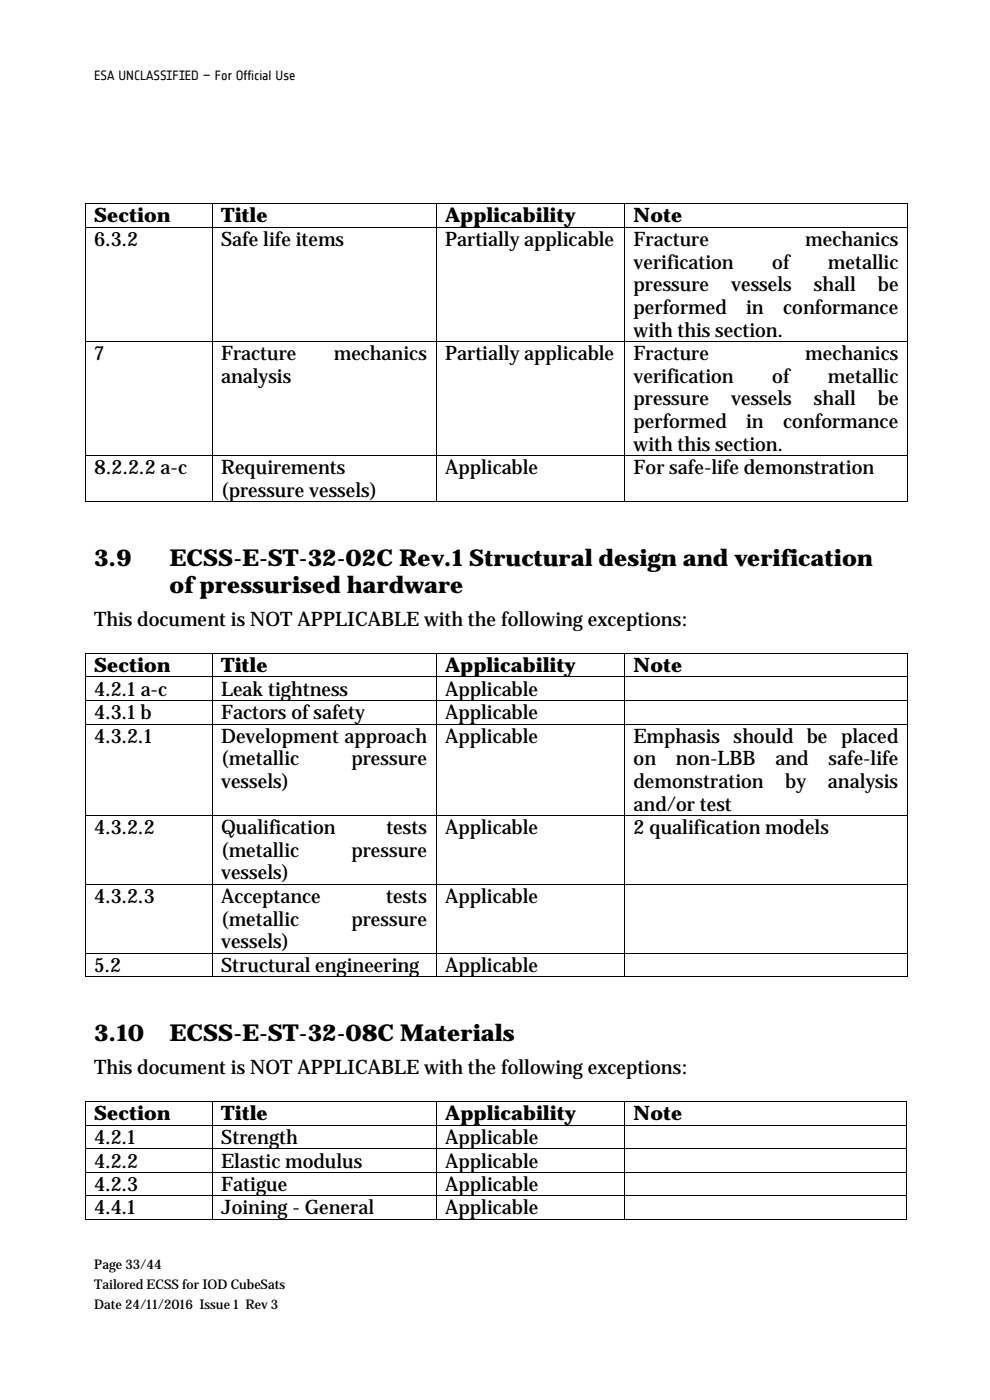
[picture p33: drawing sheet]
<svg xmlns="http://www.w3.org/2000/svg" width="210mm" height="297mm" viewBox="0 0 210 297" stroke-linecap="round" stroke-linejoin="round" font-family="sans-serif">
<defs><g id="words">
<g font-size="5">
<text x="20" y="120.1">3.9</text>
<text x="36" y="120.1">ECSS-E-ST-32-02C Rev.1 Structural design and verification</text>
<text x="36" y="125.7">of pressurised hardware</text>
<text x="20" y="220.9">3.10</text>
<text x="36" y="220.9">ECSS-E-ST-32-08C Materials</text>
</g>
<g font-size="4.2">
<text x="20" y="47.2">Section</text>
<text x="46.9" y="47.2">Title</text>
<text x="94.4" y="47.2">Applicability</text>
<text x="134.4" y="47.2">Note</text>
<text x="20" y="52.2">6.3.2</text>
<text x="46.9" y="52.2">Safe life items</text>
<text x="94.4" y="52.2">Partially applicable</text>
<text x="134.4" y="52.2">Fracture</text>
<text x="170.8" y="52.2">mechanics</text>
<text x="134.4" y="57">verification</text>
<text x="163.8" y="57">of</text>
<text x="175.6" y="57">metallic</text>
<text x="134.4" y="61.8">pressure</text>
<text x="155.1" y="61.8">vessels</text>
<text x="172.6" y="61.8">shall</text>
<text x="186.2" y="61.8">be</text>
<text x="134.4" y="66.6">performed</text>
<text x="134.4" y="71.4">with this section.</text>
<text x="158.3" y="66.6">in</text>
<text x="166.2" y="66.6">conformance</text>
<text x="20" y="76.4">7</text>
<text x="46.9" y="76.4">Fracture</text>
<text x="70.8" y="76.4">mechanics</text>
<text x="94.4" y="76.4">Partially applicable</text>
<text x="134.4" y="76.4">Fracture</text>
<text x="170.8" y="76.4">mechanics</text>
<text x="46.9" y="81.2">analysis</text>
<text x="134.4" y="81.2">verification</text>
<text x="163.8" y="81.2">of</text>
<text x="175.6" y="81.2">metallic</text>
<text x="134.4" y="86">pressure</text>
<text x="155.1" y="86">vessels</text>
<text x="172.6" y="86">shall</text>
<text x="186.2" y="86">be</text>
<text x="134.4" y="90.8">performed</text>
<text x="134.4" y="95.6">with this section.</text>
<text x="158.3" y="90.8">in</text>
<text x="166.2" y="90.8">conformance</text>
<text x="20" y="100.6">8.2.2.2 a-c</text>
<text x="46.9" y="100.6">Requirements</text>
<text x="94.4" y="100.6">Applicable</text>
<text x="134.4" y="100.6">For safe-life demonstration</text>
<text x="46.9" y="105.5">(pressure vessels)</text>
<text x="20" y="132.8">This document is NOT APPLICABLE with the following exceptions:</text>
<text x="20" y="142.6">Section</text>
<text x="46.9" y="142.6">Title</text>
<text x="94.4" y="142.6">Applicability</text>
<text x="134.4" y="142.6">Note</text>
<text x="20" y="147.6">4.2.1 a-c</text>
<text x="46.9" y="147.6">Leak tightness</text>
<text x="94.4" y="147.6">Applicable</text>
<text x="20" y="152.6">4.3.1 b</text>
<text x="46.9" y="152.6">Factors of safety</text>
<text x="94.4" y="152.6">Applicable</text>
<text x="20" y="157.6">4.3.2.1</text>
<text x="46.9" y="157.6">Development approach</text>
<text x="94.4" y="157.6">Applicable</text>
<text x="134.4" y="157.6">Emphasis should be placed</text>
<text x="46.9" y="162.4">(metallic</text>
<text x="46.9" y="167.2">vessels)</text>
<text x="74.5" y="162.4">pressure</text>
<text x="134.4" y="162.4">on</text>
<text x="134.4" y="167.2">demonstration</text>
<text x="143.4" y="162.4">non-LBB</text>
<text x="164.5" y="162.4">and</text>
<text x="166.6" y="167.2">by</text>
<text x="175.6" y="167.2">analysis</text>
<text x="175.7" y="162.4">safe-life</text>
<text x="134.4" y="172">and/or test</text>
<text x="20" y="177">4.3.2.2</text>
<text x="46.9" y="177">Qualification</text>
<text x="82" y="177">tests</text>
<text x="94.4" y="177">Applicable</text>
<text x="134.4" y="177">2 qualification models</text>
<text x="46.9" y="181.8">(metallic</text>
<text x="74.5" y="181.8">pressure</text>
<text x="20" y="191.6">4.3.2.3</text>
<text x="46.9" y="186.6">vessels)</text>
<text x="46.9" y="191.6">Acceptance</text>
<text x="81.9" y="191.6">tests</text>
<text x="94.4" y="191.6">Applicable</text>
<text x="46.9" y="196.4">(metallic</text>
<text x="74.5" y="196.4">pressure</text>
<text x="46.9" y="201.2">vessels)</text>
<text x="20" y="206.2">5.2</text>
<text x="46.9" y="206.2">Structural engineering</text>
<text x="94.4" y="206.2">Applicable</text>
<text x="20" y="228">This document is NOT APPLICABLE with the following exceptions:</text>
<text x="20" y="237.7">Section</text>
<text x="46.9" y="237.7">Title</text>
<text x="94.4" y="237.7">Applicability</text>
<text x="134.4" y="237.7">Note</text>
<text x="20" y="242.7">4.2.1</text>
<text x="46.9" y="242.7">Strength</text>
<text x="94.4" y="242.7">Applicable</text>
<text x="20" y="247.7">4.2.2</text>
<text x="46.9" y="247.7">Elastic modulus</text>
<text x="94.4" y="247.7">Applicable</text>
<text x="20" y="252.7">4.2.3</text>
<text x="20" y="257.7">4.4.1</text>
<text x="46.9" y="252.7">Fatigue</text>
<text x="46.9" y="257.7">Joining- General</text>
<text x="94.4" y="252.7">Applicable</text>
<text x="94.4" y="257.7">Applicable</text>
</g>
<g font-size="2.8">
<text x="20" y="16.9">ESA UNCLASSIFIED – For Official Use</text>
<text x="20" y="269.2">Page 33/44</text>
<text x="20" y="273.5">Tailored ECSS for IOD CubeSats</text>
<text x="20" y="277.7">Date 24/11/2016 Issue 1 Rev3</text>
</g>
</g></defs>
<g fill="#000">
<path d="M18 43.1h.2v.2h-.2zM18 48.1h.2v.2h-.2zM44.9 43.1h.2v.2h-.2zM44.9 48.1h.2v.2h-.2zM92.4 43.1h.2v.2h-.2zM92.4 48.1h.2v.2h-.2zM132.4 43.1h.2v.2h-.2zM132.4 48.1h.2v.2h-.2zM192.4 43.1h.2v.2h-.2zM192.4 48.1h.2v.2h-.2zM18 72.4h.2v.2h-.2zM44.9 72.4h.2v.2h-.2z"/>
<path d="M92.4 72.4h.2v.2h-.2zM132.4 72.4h.2v.2h-.2zM192.4 72.4h.2v.2h-.2zM18 96.6h.2v.2h-.2zM44.9 96.6h.2v.2h-.2zM92.4 96.6h.2v.2h-.2zM132.4 96.6h.2v.2h-.2zM192.4 96.6h.2v.2h-.2zM18 106.4h.2v.2h-.2zM44.9 106.4h.2v.2h-.2zM92.4 106.4h.2v.2h-.2zM132.4 106.4h.2v.2h-.2z"/>
<path d="M192.4 106.4h.2v.2h-.2zM18 138.6h.2v.1h-.2zM44.9 138.6h.2v.1h-.2zM92.4 138.6h.2v.1h-.2zM132.4 138.6h.2v.1h-.2zM192.4 138.6h.2v.1h-.2zM18 143.6h.2v.1h-.2zM18 148.5h.2v.2h-.2zM18 153.5h.2v.2h-.2zM44.9 143.6h.2v.1h-.2zM44.9 148.5h.2v.2h-.2zM44.9 153.5h.2v.2h-.2z"/>
<path d="M92.4 143.6h.2v.1h-.2zM92.4 148.5h.2v.2h-.2zM92.4 153.5h.2v.2h-.2zM132.4 143.6h.2v.1h-.2zM132.4 148.5h.2v.2h-.2zM132.4 153.5h.2v.2h-.2zM192.4 143.6h.2v.1h-.2zM192.4 148.5h.2v.2h-.2zM192.4 153.5h.2v.2h-.2zM18 172.9h.2v.2h-.2zM44.9 172.9h.2v.2h-.2zM92.4 172.9h.2v.2h-.2z"/>
<path d="M132.4 172.9h.2v.2h-.2zM192.4 172.9h.2v.2h-.2zM18 187.5h.2v.2h-.2zM44.9 187.5h.2v.2h-.2zM92.4 187.5h.2v.2h-.2zM132.4 187.5h.2v.2h-.2zM192.4 187.5h.2v.2h-.2zM18 202.1h.2v.2h-.2zM18 207.1h.2v.2h-.2zM44.9 202.1h.2v.2h-.2zM44.9 207.1h.2v.2h-.2zM92.4 202.1h.2v.2h-.2z"/>
<path d="M92.4 207.1h.2v.2h-.2zM132.4 202.1h.2v.2h-.2zM132.4 207.1h.2v.2h-.2zM192.4 202.1h.2v.2h-.2zM192.4 207.1h.2v.2h-.2zM18 233.7h.2v.2h-.2zM18 238.7h.2v.2h-.2zM45 233.7h.1v.2h-.1zM45 238.7h.1v.2h-.1zM92.4 233.7h.2v.2h-.2zM92.4 238.7h.2v.2h-.2zM132.4 233.7h.2v.2h-.2z"/>
<path d="M132.4 238.7h.2v.2h-.2zM192.3 233.7h.2v.2h-.2zM192.3 238.7h.2v.2h-.2zM18 243.7h.2v.1h-.2zM18 248.7h.2v.1h-.2zM18 253.7h.2v.1h-.2zM18 258.7h.2v.1h-.2zM45 243.7h.1v.1h-.1zM45 248.7h.1v.1h-.1zM45 253.7h.1v.1h-.1zM45 258.7h.1v.1h-.1zM92.4 243.7h.2v.1h-.2z"/>
<path d="M92.4 248.7h.2v.1h-.2zM92.4 253.7h.2v.1h-.2zM92.4 258.7h.2v.1h-.2zM132.4 243.7h.2v.1h-.2zM132.4 248.7h.2v.1h-.2zM132.4 253.7h.2v.1h-.2zM132.4 258.7h.2v.1h-.2zM192.3 243.7h.2v.1h-.2zM192.3 248.7h.2v.1h-.2zM192.3 253.7h.2v.1h-.2zM192.3 258.7h.2v.1h-.2z"/>
</g>
<g fill="none" stroke="#000" stroke-width=".21">
<path d="M18.1 43.3v4.8M18.1 48.3v24.1M18.2 43.2h26.7M18.2 48.2h26.7M45 43.3v4.8M45 48.3v24.1M45.1 43.2h47.3M45.1 48.2h47.3M92.5 43.3v4.8M92.5 48.3v24.1M92.6 43.2h39.8M92.6 48.2h39.8"/>
<path d="M132.5 43.3v4.8M132.5 48.3v24.1M132.6 43.2h59.8M132.6 48.2h59.8M192.5 43.3v4.8M192.5 48.3v24.1M18.1 72.6v24M18.2 72.5h26.7M45 72.6v24M45.1 72.5h47.3M92.5 72.6v24M92.6 72.5h39.8"/>
<path d="M132.5 72.6v24M132.6 72.5h59.8M192.5 72.6v24M18.1 96.8v9.6M18.2 96.7h26.7M45 96.8v9.6M45.1 96.7h47.3M92.5 96.8v9.6M92.6 96.7h39.8M132.5 96.8v9.6M132.6 96.7h59.8M192.5 96.8v9.6"/>
<path d="M18.2 106.5h26.7M45.1 106.5h47.3M92.6 106.5h39.8M132.6 106.5h59.8M18.1 138.7v4.9M18.2 138.6h26.7M45 138.7v4.9M45.1 138.6h47.3M92.5 138.7v4.9M92.6 138.6h39.8M132.5 138.7v4.9M132.6 138.6h59.8"/>
<path d="M192.5 138.7v4.9M18.1 143.7v4.8M18.1 148.7v4.8M18.1 153.7v19.2M18.2 143.6h26.7M18.2 148.6h26.7M18.2 153.6h26.7M45 143.7v4.8M45 148.7v4.8M45 153.7v19.2M45.1 143.6h47.3M45.1 148.6h47.3"/>
<path d="M45.1 153.6h47.3M92.5 143.7v4.8M92.5 148.7v4.8M92.5 153.7v19.2M92.6 143.6h39.8M92.6 148.6h39.8M92.6 153.6h39.8M132.5 143.7v4.8M132.5 148.7v4.8M132.5 153.7v19.2M132.6 143.6h59.8M132.6 148.6h59.8"/>
<path d="M132.6 153.6h59.8M192.5 143.7v4.8M192.5 148.7v4.8M192.5 153.7v19.2M18.1 173.1v14.4M18.2 173h26.7M45 173.1v14.4M45.1 173h47.3M92.5 173.1v14.4M92.6 173h39.8M132.5 173.1v14.4M132.6 173h59.8"/>
<path d="M192.5 173.1v14.4M18.1 187.7v14.4M18.2 187.6h26.7M45 187.7v14.4M45.1 187.6h47.3M92.5 187.7v14.4M92.6 187.6h39.8M132.5 187.7v14.4M132.6 187.6h59.8M192.5 187.7v14.4M18.1 202.3v4.8M18.2 202.2h26.7"/>
<path d="M18.2 207.2h26.7M45 202.3v4.8M45.1 202.2h47.3M45.1 207.2h47.3M92.5 202.3v4.8M92.6 202.2h39.8M92.6 207.2h39.8M132.5 202.3v4.8M132.6 202.2h59.8M132.6 207.2h59.8M192.5 202.3v4.8M18.1 233.9v4.8"/>
<path d="M18.1 238.9v4.8M18.2 233.8h26.8M18.2 238.8h26.8M45 233.9v4.8M45 238.9v4.8M45.1 233.8h47.3M45.1 238.8h47.3M92.5 233.9v4.8M92.5 238.9v4.8M92.6 233.8h39.8M92.6 238.8h39.8M132.5 233.9v4.8"/>
<path d="M132.5 238.9v4.8M132.6 233.8h59.7M132.6 238.8h59.7M192.4 233.9v4.8M192.4 238.9v4.8M18.1 243.8v4.9M18.1 248.8v4.9M18.1 253.8v4.9M18.2 243.8h26.8M18.2 248.8h26.8M18.2 253.7h26.8M18.2 258.7h26.8"/>
<path d="M45 243.8v4.9M45 248.8v4.9M45 253.8v4.9M45.1 243.8h47.3M45.1 248.8h47.3M45.1 253.7h47.3M45.1 258.7h47.3M92.5 243.8v4.9M92.5 248.8v4.9M92.5 253.8v4.9M92.6 243.8h39.8M92.6 248.8h39.8"/>
<path d="M92.6 253.7h39.8M92.6 258.7h39.8M132.5 243.8v4.9M132.5 248.8v4.9M132.5 253.8v4.9M132.6 243.8h59.7M132.6 248.8h59.7M132.6 253.7h59.7M132.6 258.7h59.7M192.4 243.8v4.9M192.4 248.8v4.9M192.4 253.8v4.9"/>
</g>
<use href="#words"/>
</svg>
